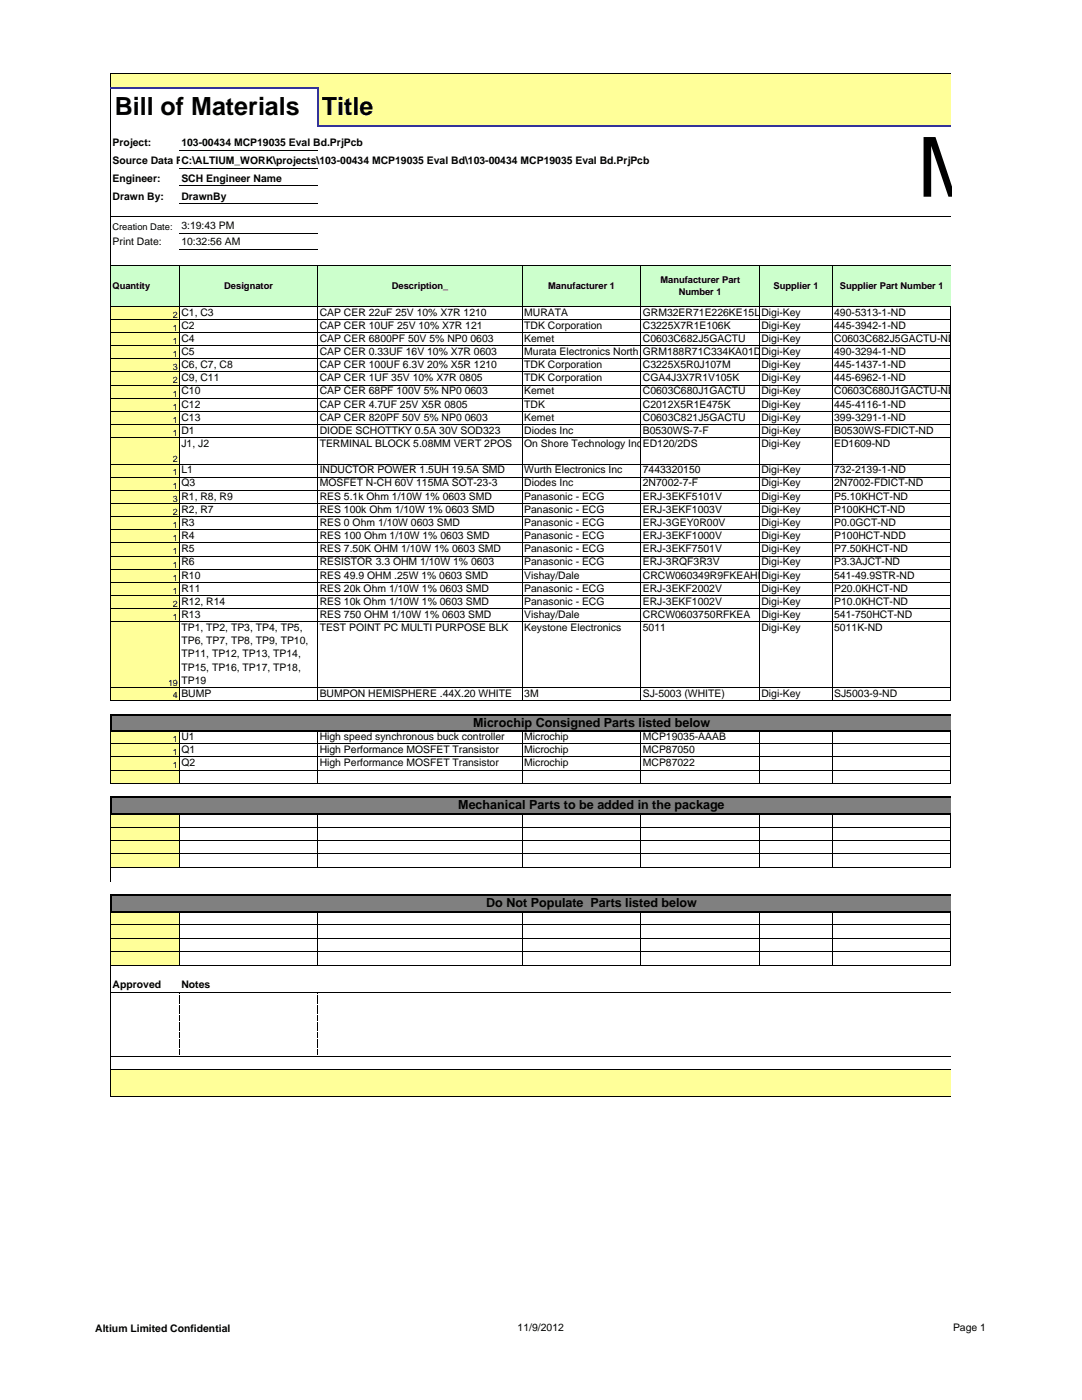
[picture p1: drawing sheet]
<svg xmlns="http://www.w3.org/2000/svg" width="216mm" height="279mm" viewBox="0 0 216 279" stroke-linecap="round" stroke-linejoin="round" font-family="sans-serif">
<defs><g id="words">
<text font-size="16.6" x="183" y="39.3">M</text>
<g font-size="5">
<text x="22.9" y="23">Bill of Materials</text>
<text x="64.2" y="23">Title</text>
</g>
<g font-size="2.5">
<text x="94.4" y="145">Microchip Consigned Parts listed below</text>
<text x="91.4" y="161.5">Mechanical Parts to be added in the package</text>
<text x="97" y="181">Do Not Populate Parts listed below</text>
</g>
<g font-size="2.1">
<text x="22.5" y="29.2">Project:</text>
<text x="36.2" y="29.2">103-00434 MCP19035 Eval Bd.PrjPcb</text>
<text x="22.5" y="32.8">Source Data From:</text>
<text x="36.2" y="32.8">C:\ALTIUM_WORK\projects\103-00434 MCP19035 Eval Bd\103-00434 MCP19035 Eval Bd.PrjPcb</text>
<text x="22.5" y="36.3">Engineer:</text>
<text x="22.5" y="39.9">Drawn By:</text>
<text x="36.2" y="36.3">SCH Engineer Name</text>
<text x="36.2" y="39.9">DrawnBy</text>
<text x="36.2" y="45.7">3:19:43 PM</text>
<text x="22.5" y="49">Print Date:</text>
<text x="36.2" y="49">10:32:56 AM</text>
<text x="36.2" y="63">C1, C3</text>
<text x="36.2" y="65.6">C2</text>
<text x="63.8" y="63">CAP CER 22uF 25V 10% X7R 1210</text>
<text x="63.8" y="65.6">CAP CER 10UF 25V 10% X7R 121</text>
<text x="104.6" y="63">MURATA</text>
<text x="104.6" y="65.6">TDK Corporation</text>
<text x="128.3" y="63">GRM32ER71E226KE15L</text>
<text x="128.3" y="65.6">C3225X7R1E106K</text>
<text x="151.9" y="63">Digi-Key</text>
<text x="151.9" y="65.6">Digi-Key</text>
<text x="166.5" y="63">490-5313-1-ND</text>
<text x="166.5" y="65.6">445-3942-1-ND</text>
<text x="36.2" y="68.2">C4</text>
<text x="36.2" y="70.8">C5</text>
<text x="63.8" y="68.2">CAP CER 6800PF 50V 5% NP0 0603</text>
<text x="63.8" y="70.8">CAP CER 0.33UF 16V 10% X7R 0603</text>
<text x="104.6" y="68.2">Kemet</text>
<text x="104.6" y="70.8">Murata Electronics North America</text>
<text x="128.3" y="68.2">C0603C682J5GACTU</text>
<text x="128.3" y="70.8">GRM188R71C334KA01D</text>
<text x="151.9" y="68.2">Digi-Key</text>
<text x="151.9" y="70.8">Digi-Key</text>
<text x="166.5" y="68.2">C0603C682J5GACTU-ND</text>
<text x="166.5" y="70.8">490-3294-1-ND</text>
<text x="36.2" y="73.5">C6, C7, C8</text>
<text x="36.2" y="76.1">C9, C11</text>
<text x="63.8" y="73.5">CAP CER 100UF 6.3V 20% X5R 1210</text>
<text x="63.8" y="76.1">CAP CER 1UF 35V 10% X7R 0805</text>
<text x="104.6" y="73.5">TDK Corporation</text>
<text x="104.6" y="76.1">TDK Corporation</text>
<text x="128.3" y="73.5">C3225X5R0J107M</text>
<text x="128.3" y="76.1">CGA4J3X7R1V105K</text>
<text x="151.9" y="73.5">Digi-Key</text>
<text x="151.9" y="76.1">Digi-Key</text>
<text x="166.5" y="73.5">445-1437-1-ND</text>
<text x="166.5" y="76.1">445-6962-1-ND</text>
<text x="36.2" y="78.7">C10</text>
<text x="36.2" y="81.3">C12</text>
<text x="36.2" y="84">C13</text>
<text x="63.8" y="78.7">CAP CER 68PF 100V 5% NP0 0603</text>
<text x="63.8" y="81.3">CAP CER 4.7UF 25V X5R 0805</text>
<text x="63.8" y="84">CAP CER 820PF 50V 5% NP0 0603</text>
<text x="104.6" y="78.7">Kemet</text>
<text x="104.6" y="81.3">TDK</text>
<text x="104.6" y="84">Kemet</text>
<text x="128.3" y="78.7">C0603C680J1GACTU</text>
<text x="128.3" y="81.3">C2012X5R1E475K</text>
<text x="128.3" y="84">C0603C821J5GACTU</text>
<text x="151.9" y="78.7">Digi-Key</text>
<text x="151.9" y="81.3">Digi-Key</text>
<text x="151.9" y="84">Digi-Key</text>
<text x="166.5" y="78.7">C0603C680J1GACTU-ND</text>
<text x="166.5" y="81.3">445-4116-1-ND</text>
<text x="166.5" y="84">399-3291-1-ND</text>
<text x="36.2" y="86.6">D1</text>
<text x="36.2" y="89.2">J1, J2</text>
<text x="63.8" y="86.6">DIODE SCHOTTKY 0.5A 30V SOD323</text>
<text x="63.8" y="89.2">TERMINAL BLOCK 5.08MM VERT 2POS</text>
<text x="104.6" y="86.6">Diodes Inc</text>
<text x="104.6" y="89.2">On Shore Technology Inc</text>
<text x="128.3" y="86.6">B0530WS-7-F</text>
<text x="128.3" y="89.2">ED120/2DS</text>
<text x="151.9" y="86.6">Digi-Key</text>
<text x="151.9" y="89.2">Digi-Key</text>
<text x="166.5" y="86.6">B0530WS-FDICT-ND</text>
<text x="166.5" y="89.2">ED1609-ND</text>
<text x="36.2" y="94.5">L1</text>
<text x="63.8" y="94.5">INDUCTOR POWER 1.5UH 19.5A SMD</text>
<text x="104.6" y="94.5">Wurth Electronics Inc</text>
<text x="128.3" y="94.5">7443320150</text>
<text x="151.9" y="94.5">Digi-Key</text>
<text x="166.5" y="94.5">732-2139-1-ND</text>
<text x="36.2" y="97.1">Q3</text>
<text x="36.2" y="99.7">R1, R8, R9</text>
<text x="63.8" y="97.1">MOSFET N-CH 60V 115MA SOT-23-3</text>
<text x="63.8" y="99.7">RES 5.1k Ohm 1/10W 1% 0603 SMD</text>
<text x="104.6" y="97.1">Diodes Inc</text>
<text x="104.6" y="99.7">Panasonic - ECG</text>
<text x="128.3" y="97.1">2N7002-7-F</text>
<text x="128.3" y="99.7">ERJ-3EKF5101V</text>
<text x="151.9" y="97.1">Digi-Key</text>
<text x="151.9" y="99.7">Digi-Key</text>
<text x="166.5" y="97.1">2N7002-FDICT-ND</text>
<text x="166.5" y="99.7">P5.10KHCT-ND</text>
<text x="36.2" y="102.3">R2, R7</text>
<text x="36.2" y="105">R3</text>
<text x="36.2" y="107.6">R4</text>
<text x="63.8" y="102.3">RES 100k Ohm 1/10W 1% 0603 SMD</text>
<text x="63.8" y="105">RES 0 Ohm 1/10W 0603 SMD</text>
<text x="63.8" y="107.6">RES 100 Ohm 1/10W 1% 0603 SMD</text>
<text x="104.6" y="102.3">Panasonic - ECG</text>
<text x="104.6" y="105">Panasonic - ECG</text>
<text x="104.6" y="107.6">Panasonic - ECG</text>
<text x="128.3" y="102.3">ERJ-3EKF1003V</text>
<text x="128.3" y="105">ERJ-3GEY0R00V</text>
<text x="128.3" y="107.6">ERJ-3EKF1000V</text>
<text x="151.9" y="102.3">Digi-Key</text>
<text x="151.9" y="105">Digi-Key</text>
<text x="151.9" y="107.6">Digi-Key</text>
<text x="166.5" y="102.3">P100KHCT-ND</text>
<text x="166.5" y="105">P0.0GCT-ND</text>
<text x="166.5" y="107.6">P100HCT-NDD</text>
<text x="36.2" y="110.2">R5</text>
<text x="36.2" y="112.8">R6</text>
<text x="63.8" y="110.2">RES 7.50K OHM 1/10W 1% 0603 SMD</text>
<text x="63.8" y="112.8">RESISTOR 3.3 OHM 1/10W 1% 0603</text>
<text x="104.6" y="110.2">Panasonic - ECG</text>
<text x="104.6" y="112.8">Panasonic - ECG</text>
<text x="128.3" y="110.2">ERJ-3EKF7501V</text>
<text x="128.3" y="112.8">ERJ-3RQF3R3V</text>
<text x="151.9" y="110.2">Digi-Key</text>
<text x="151.9" y="112.8">Digi-Key</text>
<text x="166.5" y="110.2">P7.50KHCT-ND</text>
<text x="166.5" y="112.8">P3.3AJCT-ND</text>
<text x="36.2" y="115.5">R10</text>
<text x="36.2" y="118.1">R11</text>
<text x="63.8" y="115.5">RES 49.9 OHM .25W 1% 0603 SMD</text>
<text x="63.8" y="118.1">RES 20k Ohm 1/10W 1% 0603 SMD</text>
<text x="104.6" y="115.5">Vishay/Dale</text>
<text x="104.6" y="118.1">Panasonic - ECG</text>
<text x="128.3" y="115.5">CRCW060349R9FKEAHPDigi-Key</text>
<text x="128.3" y="118.1">ERJ-3EKF2002V</text>
<text x="151.9" y="118.1">Digi-Key</text>
<text x="166.5" y="115.5">541-49.9STR-ND</text>
<text x="166.5" y="118.1">P20.0KHCT-ND</text>
<text x="36.2" y="120.7">R12, R14</text>
<text x="36.2" y="123.3">R13</text>
<text x="36.2" y="126">TP1, TP2, TP3, TP4, TP5,</text>
<text x="63.8" y="120.7">RES 10k Ohm 1/10W 1% 0603 SMD</text>
<text x="63.8" y="123.3">RES 750 OHM 1/10W 1% 0603 SMD</text>
<text x="63.8" y="126">TEST POINT PC MULTI PURPOSE BLK</text>
<text x="104.6" y="120.7">Panasonic - ECG</text>
<text x="104.6" y="123.3">Vishay/Dale</text>
<text x="104.6" y="126">Keystone Electronics</text>
<text x="128.3" y="120.7">ERJ-3EKF1002V</text>
<text x="128.3" y="123.3">CRCW0603750RFKEA</text>
<text x="128.3" y="126">5011</text>
<text x="151.9" y="120.7">Digi-Key</text>
<text x="151.9" y="123.3">Digi-Key</text>
<text x="151.9" y="126">Digi-Key</text>
<text x="166.5" y="120.7">P10.0KHCT-ND</text>
<text x="166.5" y="123.3">541-750HCT-ND</text>
<text x="166.5" y="126">5011K-ND</text>
<text x="36.2" y="128.6">TP6, TP7, TP8, TP9, TP10,</text>
<text x="36.2" y="131.2">TP11, TP12, TP13, TP14,</text>
<text x="36.2" y="133.8">TP15, TP16, TP17, TP18,</text>
<text x="36.2" y="136.5">TP19</text>
<text x="36.2" y="139.1">BUMP</text>
<text x="63.8" y="139.1">BUMPON HEMISPHERE .44X.20 WHITE</text>
<text x="104.6" y="139.1">3M</text>
<text x="128.3" y="139.1">SJ-5003 (WHITE)</text>
<text x="151.9" y="139.1">Digi-Key</text>
<text x="166.5" y="139.1">SJ5003-9-ND</text>
<text x="36.2" y="147.7">U1</text>
<text x="63.8" y="147.7">High speed synchronous buck controller</text>
<text x="104.6" y="147.7">Microchip</text>
<text x="128.3" y="147.7">MCP19035-AAAB</text>
<text x="36.2" y="150.3">Q1</text>
<text x="36.2" y="152.9">Q2</text>
<text x="63.8" y="150.3">High Performance MOSFET Transistor</text>
<text x="63.8" y="152.9">High Performance MOSFET Transistor</text>
<text x="104.6" y="150.3">Microchip</text>
<text x="104.6" y="152.9">Microchip</text>
<text x="128.3" y="150.3">MCP87050</text>
<text x="128.3" y="152.9">MCP87022</text>
<text x="22.5" y="197.2">Approved</text>
<text x="36.2" y="197.2">Notes</text>
<text x="19" y="265.8">Altium Limited Confidential</text>
<text x="103.3" y="265.7">11/9/2012</text>
<text x="190.2" y="265.7">Page 1</text>
</g>
<g font-size="1.9">
<text x="22.4" y="45.9">Creation Date:</text>
<text x="22.4" y="57.6">Quantity</text>
<text x="44.7" y="57.6">Designator</text>
<text x="78.2" y="57.6">Description_</text>
<text x="109.4" y="57.6">Manufacturer 1</text>
<text x="131.8" y="56.4">Manufacturer Part</text>
<text x="135.4" y="58.8">Number 1</text>
<text x="154.3" y="57.6">Supplier 1</text>
<text x="167.6" y="57.6">Supplier Part Number 1</text>
</g>
<g font-size="1.8">
<text x="34.5" y="63.4">2</text>
<text x="34.5" y="66">1</text>
<text x="34.5" y="68.6">1</text>
<text x="34.5" y="71.3">1</text>
<text x="34.5" y="73.9">3</text>
<text x="34.5" y="76.5">2</text>
<text x="34.5" y="79.1">1</text>
<text x="34.5" y="81.8">1</text>
<text x="34.5" y="84.4">1</text>
<text x="34.5" y="87">1</text>
<text x="34.5" y="92.3">2</text>
<text x="34.5" y="94.9">1</text>
<text x="34.5" y="97.5">1</text>
<text x="34.5" y="100.1">3</text>
<text x="34.5" y="102.8">2</text>
<text x="34.5" y="105.4">1</text>
<text x="34.5" y="108">1</text>
<text x="34.5" y="110.6">1</text>
<text x="34.5" y="113.3">1</text>
<text x="34.5" y="115.9">1</text>
<text x="34.5" y="118.5">1</text>
<text x="34.5" y="121.1">2</text>
<text x="34.5" y="123.8">1</text>
<text x="33.5" y="136.9">19</text>
<text x="34.5" y="139.4">4</text>
<text x="34.5" y="148.1">1</text>
<text x="34.5" y="150.7">1</text>
<text x="34.5" y="153.3">1</text>
</g>
</g></defs>
<g fill="#ff9">
<path d="M22.1 14.8h167.6v2.7h-167.6z"/>
<path d="M63.4 17.5h126.3v7.7h-126.3z"/>
</g>
<path d="M22.1 53h167.6v8.1h-167.6z" fill="#cfc"/>
<path d="M22.1 61.1h13.7v78.8h-13.7z" fill="#ff9"/>
<path d="M22.1 142.6h167.6v3.2h-167.6z" fill="#808080"/>
<path d="M22.1 145.8h13.7v10.5h-13.7z" fill="#ff9"/>
<path d="M22.1 159.1h167.6v3.4h-167.6z" fill="#808080"/>
<path d="M22.1 162.5h13.7v10.6h-13.7z" fill="#ff9"/>
<path d="M22.1 173.1h167.6v2.8h-167.6z" fill="#fff"/>
<path d="M22.1 178.6h167.6v3.4h-167.6z" fill="#808080"/>
<path d="M22.1 182h13.7v10.6h-13.7z" fill="#ff9"/>
<path d="M22.1 192.6h167.6v2.8h-167.6z" fill="#fff"/>
<path d="M22.1 213.5h167.6v5.3h-167.6z" fill="#ff9"/>
<g fill="none" stroke="#000" stroke-width=".2">
<path d="M22.1 14.7v2.6M22.1 17.7v122.2M22.2 14.8h167.5M35.8 30h27.6M35.8 33.5h27.6M35.8 37.1h27.6M22.2 43.3h167.5M22.2 52.9h167.5M35.8 53v86.9M35.8 40.7h27.6M35.8 46.5h27.6M35.8 49.7h27.6"/>
<path d="M63.4 53v86.9M104.2 53v86.9M127.9 53v86.9M151.5 53v86.9M166.1 53v86.9M22.2 61.1h167.6M22.2 63.7h167.6M22.2 66.4h167.6M22.2 69h167.6M22.2 71.6h167.6M22.2 74.2h167.6M22.2 76.9h167.6"/>
<path d="M22.2 79.5h167.6M189.7 61.2v78.7M22.2 82.1h167.6M22.2 84.7h167.6M22.2 87.4h167.6M22.2 92.6h167.6M22.2 95.2h167.6M22.2 97.9h167.6M22.2 100.5h167.6M22.2 103.1h167.6M22.2 105.7h167.6M22.2 108.4h167.6"/>
<path d="M22.2 111h167.6M22.2 113.6h167.6M22.2 116.2h167.6M22.2 118.9h167.6M22.2 121.5h167.6M22.2 124.1h167.6M22.2 137.2h167.6M22.2 139.8h167.6M22.1 146v10.4M22.2 148.4h167.6M22.2 151.1h167.6M22.2 153.7h167.6"/>
<path d="M22.2 156.3h167.6M35.8 146v10.4M63.4 146v10.4M104.2 146v10.4M127.9 146v10.4M151.5 146v10.4M166.1 146v10.4M189.7 146v10.4M22.1 162.6v13.3M22.2 165.1h167.6M22.2 167.7h167.6M22.2 170.3h167.6"/>
<path d="M22.2 173.1h167.6M35.8 162.6v10.5M63.4 162.6v10.5M104.2 162.6v10.5M127.9 162.6v10.5M151.5 162.6v10.5M166.1 162.6v10.5M189.7 162.6v10.5M22.1 182.2v36.7M22.2 184.6h167.6M22.2 187.2h167.6M22.2 189.8h167.6"/>
<path d="M22.2 192.6h167.6M22.2 198.1h167.5M35.8 182.2v10.5M63.4 182.2v10.5M104.2 182.2v10.5M127.9 182.2v10.5M151.5 182.2v10.5M166.1 182.2v10.5M189.7 182.2v10.5M22.2 210.8h167.5M22.2 213.5h167.5M22.2 218.8h167.5"/>
</g>
<path d="M22 17.5h41.5M63.4 17.7v7.7M63.6 25.2h126.1" fill="none" stroke="#339" stroke-width=".3"/>
<path d="M22.1 142.5v3.5M22.1 158.9v3.7M22.3 142.6h167.4M22.3 145.8h167.5M22.3 159.1h167.4M22.1 178.4v3.7M22.3 162.5h167.5M22.3 178.6h167.4M22.3 182h167.5" fill="none" stroke="#000" stroke-width=".3"/>
<g fill="#000">
<path d="M35.7 198.3l.2 .1zM35.7 198.5h.2v.5h-.2zM35.7 199.2h.2v.5h-.2zM63.3 198.3l.2 .1zM63.3 198.5h.2v.5h-.2zM63.3 199.2h.2v.5h-.2zM35.7 199.9h.2v.5h-.2zM35.7 200.6h.2v.4h-.2zM35.7 201.3h.2v.4h-.2zM35.7 201.9h.2v.5h-.2zM35.7 202.6h.2v.5h-.2zM35.7 203.3h.2v.5h-.2z"/>
<path d="M35.7 204h.2v.4h-.2zM35.7 204.6h.2v.5h-.2zM35.7 205.3h.2v.5h-.2zM35.7 206h.2v.5h-.2zM35.7 206.7h.2v.4h-.2zM35.7 207.3h.2v.5h-.2zM35.7 208h.2v.5h-.2zM35.7 208.7h.2v.5h-.2zM35.7 209.4h.2v.4h-.2zM35.7 210.1h.2v.4h-.2zM35.7 210.7l.2 .1zM63.3 199.9h.2v.5h-.2z"/>
<path d="M63.3 200.6h.2v.4h-.2zM63.3 201.3h.2v.4h-.2zM63.3 201.9h.2v.5h-.2zM63.3 202.6h.2v.5h-.2zM63.3 203.3h.2v.5h-.2zM63.3 204h.2v.4h-.2zM63.3 204.6h.2v.5h-.2zM63.3 205.3h.2v.5h-.2zM63.3 206h.2v.5h-.2zM63.3 206.7h.2v.4h-.2zM63.3 207.3h.2v.5h-.2zM63.3 208h.2v.5h-.2z"/>
<path d="M63.3 208.7h.2v.5h-.2zM63.3 209.4h.2v.4h-.2zM63.3 210.1h.2v.4h-.2zM63.3 210.7l.2 .1z"/>
</g>
<use href="#words"/>
</svg>
